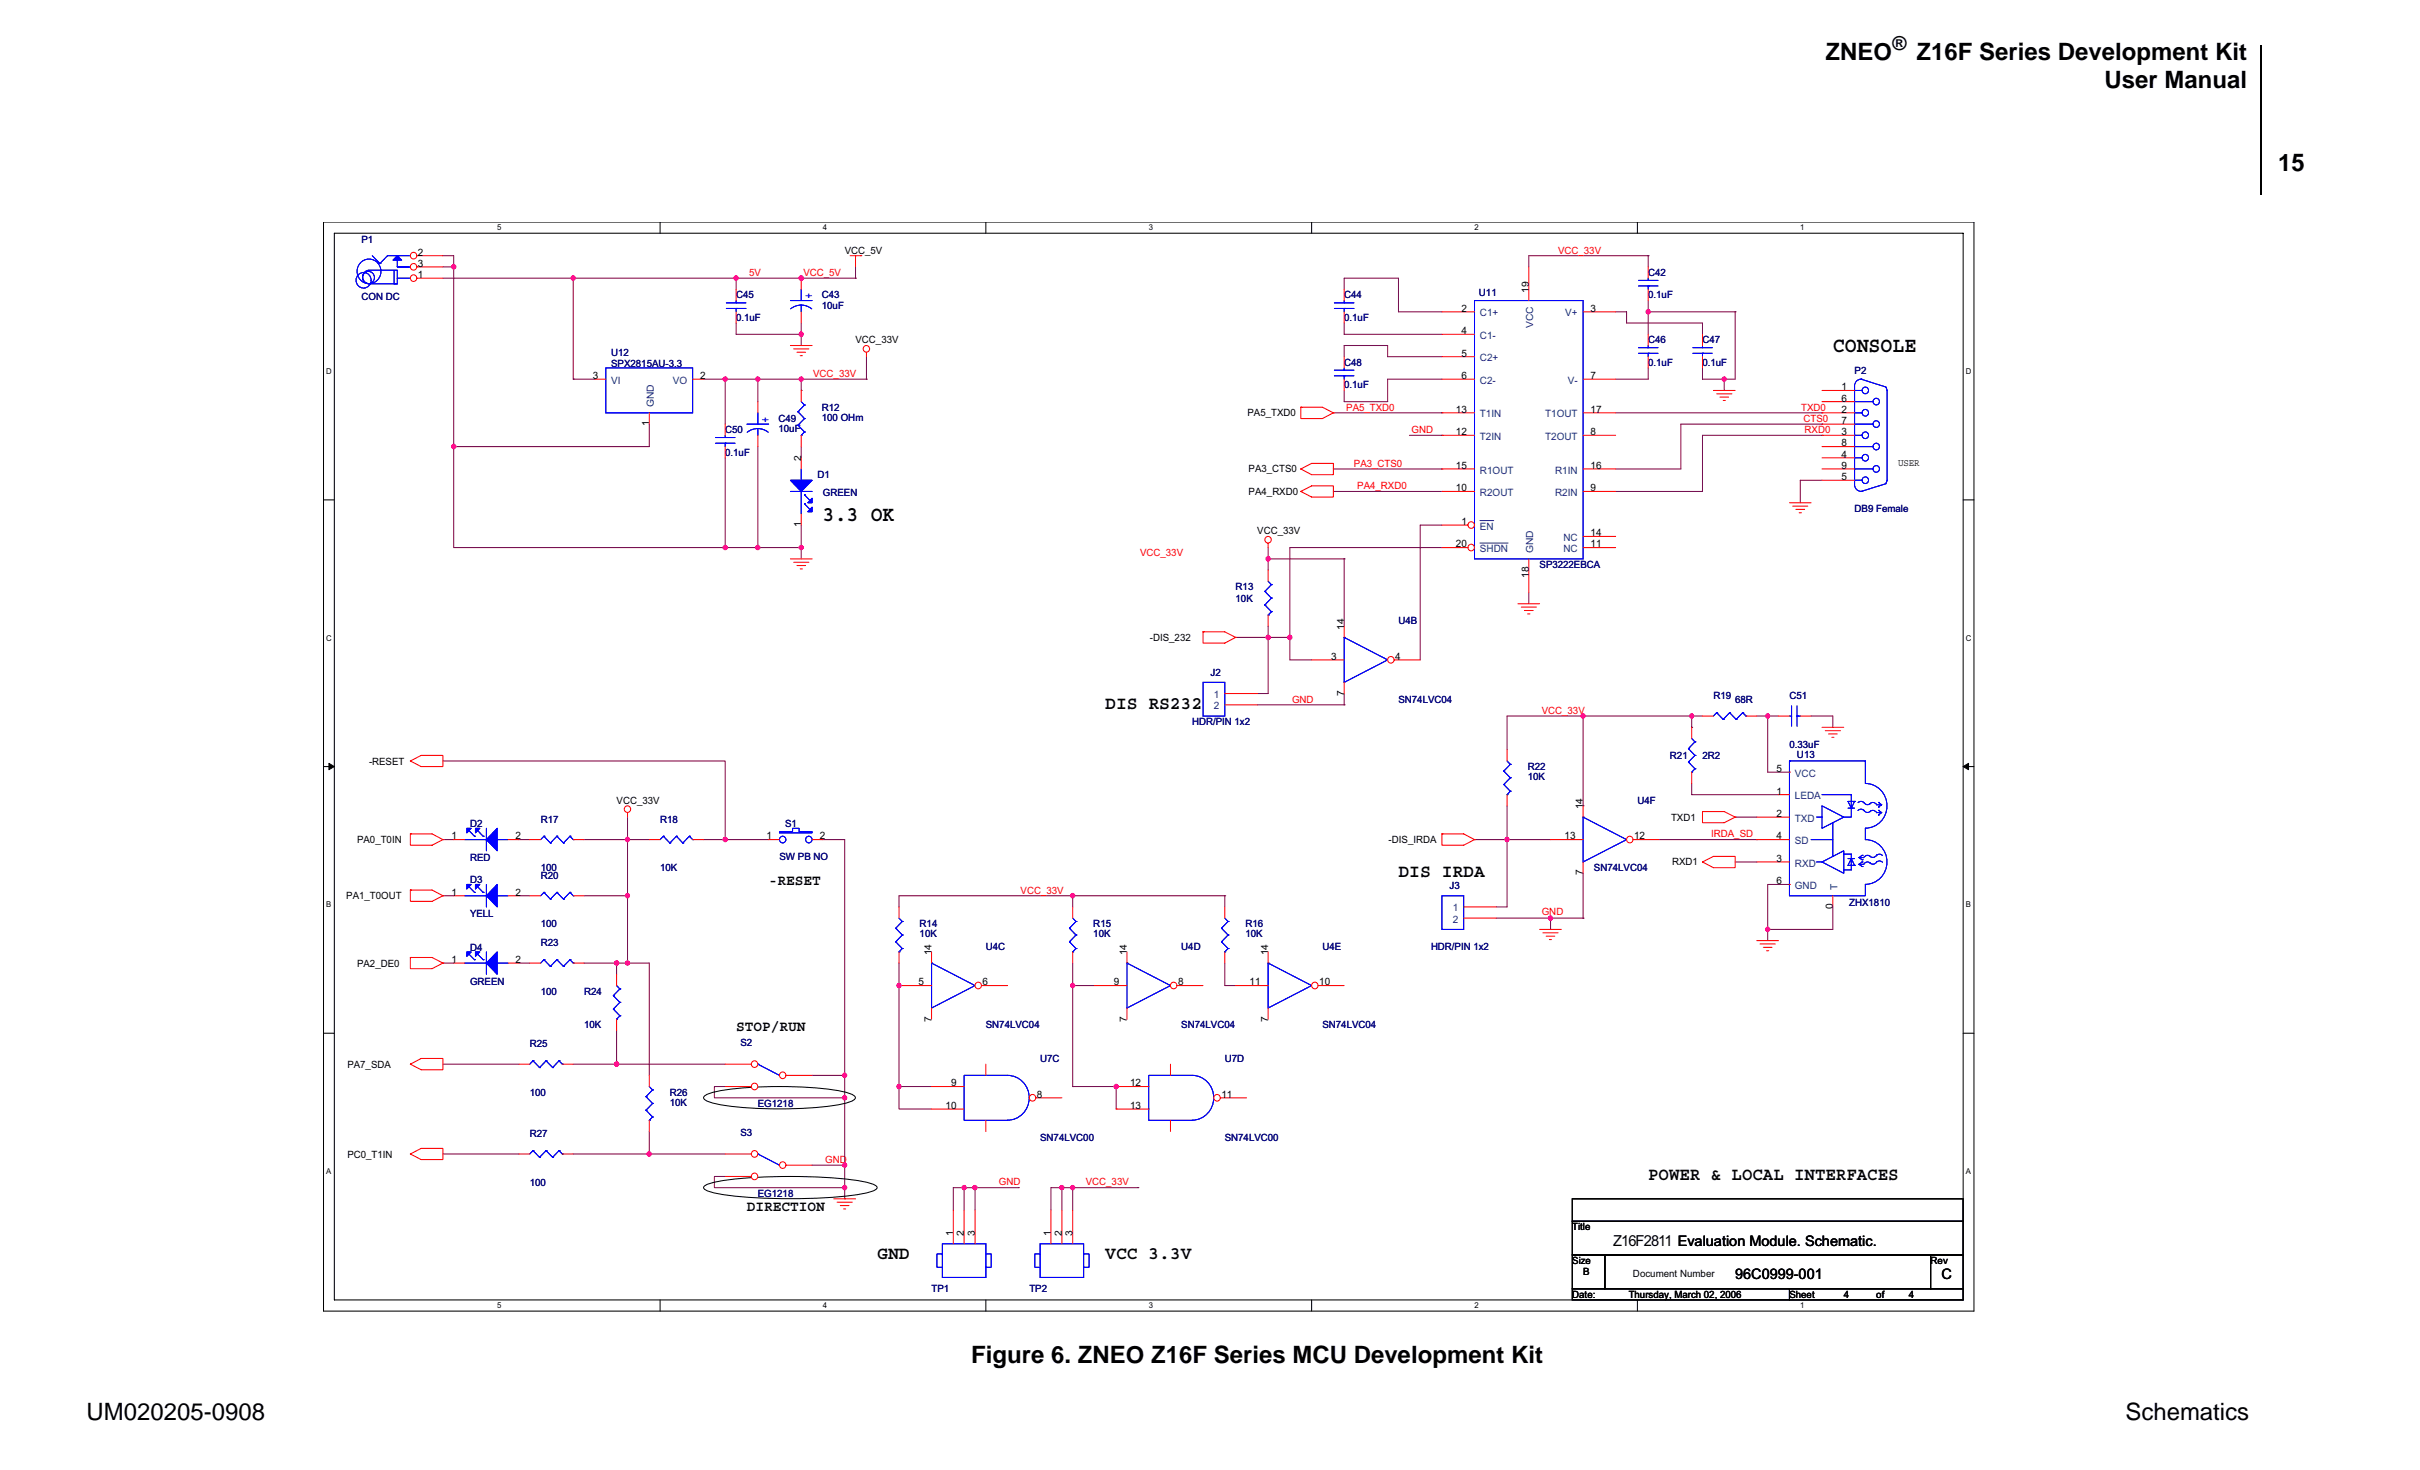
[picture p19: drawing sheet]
<svg xmlns="http://www.w3.org/2000/svg" width="356mm" height="216mm" viewBox="0 0 356 216" stroke-linecap="round" stroke-linejoin="round" font-family="sans-serif">
<defs><g id="words">
<g font-size="3.5">
<text x="268.3" y="8.8">ZNEO</text>
<text x="281.6" y="8.8">Z16F Series Development Kit</text>
<text x="309.2" y="13">User Manual</text>
<text x="334.8" y="25.2">15</text>
<text x="142.7" y="200.3">Figure 6. ZNEO Z16F Series MCU Development Kit</text>
<text x="12.7" y="208.6">UM020205-0908</text>
<text x="312.3" y="208.6">Schematics</text>
</g>
<g font-size="3.1">
<text x="269.3" y="51.7">CONSOLE</text>
<text x="120.9" y="76.5">3.3 OK</text>
</g>
<text font-size="2.8" x="278.1" y="7.4">®</text>
<g font-size="2.6">
<text x="162.4" y="104.1">DIS RS232</text>
<text x="205.5" y="128.8">DIS IRDA</text>
<text x="242.2" y="173.4">POWER &amp; LOCAL INTERFACES</text>
<text x="128.9" y="184.9">GND</text>
<text x="162.4" y="184.9">VCC 3.3V</text>
</g>
<text font-size="2.2" x="237" y="183">Z16F2811</text>
<g font-size="2.1">
<text x="113" y="130">-RESET</text>
<text x="108.2" y="151.5">STOP/RUN</text>
<text x="109.8" y="177.8">DIRECTION</text>
<text x="237.4" y="182.9">Z8F1285 Evaluation Module. Schematic.</text>
<text x="255" y="187.9">96C0999-001</text>
<text x="285.3" y="187.9">C</text>
</g>
<g font-size="1.5" fill="#000080">
<text x="53.1" y="35.8">P1</text>
<text x="242.2" y="40.5">C42</text>
<text x="53.1" y="44">CON DC</text>
<text x="108.2" y="43.8">C45</text>
<text x="108.2" y="47.1">0.1uF</text>
<text x="120.8" y="43.8">C43</text>
<text x="120.8" y="45.3">10uF</text>
<text x="197.5" y="43.8">C44</text>
<text x="197.5" y="47.1">0.1uF</text>
<text x="217.3" y="43.5">U11</text>
<text x="242.2" y="43.8">0.1uF</text>
<text x="89.8" y="52.3">U12</text>
<text x="89.8" y="53.9">SPX2815AU-3.3</text>
<text x="197.5" y="53.7">C48</text>
<text x="242.2" y="50.4">C46</text>
<text x="242.2" y="53.7">0.1uF</text>
<text x="250.2" y="50.4">C47</text>
<text x="250.2" y="53.7">0.1uF</text>
<text x="197.5" y="57">0.1uF</text>
<text x="272.5" y="54.9">P2</text>
<text x="106.6" y="63.6">C50</text>
<text x="114.4" y="62">C49</text>
<text x="114.4" y="63.5">10uF</text>
<text x="120.8" y="60.3">R12</text>
<text x="120.8" y="61.8">100 OHm</text>
<text x="106.6" y="66.9">0.1uF</text>
<text x="120.1" y="70.2">D1</text>
<text x="120.9" y="72.9">GREEN</text>
<text x="272.5" y="75.2">DB9 Female</text>
<text x="226.2" y="83.4">SP3222EBCA</text>
<text x="181.6" y="86.7">R13</text>
<text x="181.6" y="88.4">10K</text>
<text x="205.5" y="91.7">U4B</text>
<text x="177.9" y="99.2">J2</text>
<text x="175.2" y="106.5">HDR/PIN 1x2</text>
<text x="205.5" y="103.2">SN74LVC04</text>
<text x="251.8" y="102.7">R19</text>
<text x="255" y="103.2">68R</text>
<text x="262.9" y="102.7">C51</text>
<text x="224.5" y="113.1">R22</text>
<text x="245.4" y="111.4">R21</text>
<text x="250.2" y="111.4">2R2</text>
<text x="262.9" y="109.8">0.33uF</text>
<text x="264.1" y="111.3">U13</text>
<text x="224.5" y="114.6">10K</text>
<text x="240.6" y="118">U4F</text>
<text x="69.1" y="121.5">D2</text>
<text x="79.5" y="120.9">R17</text>
<text x="97" y="120.9">R18</text>
<text x="115.4" y="121.5">S1</text>
<text x="69.1" y="129.7">D3</text>
<text x="69.1" y="126.5">RED</text>
<text x="79.5" y="127.9">100</text>
<text x="79.5" y="129.1">R20</text>
<text x="97" y="127.9">10K</text>
<text x="114.5" y="126.3">SW PB NO</text>
<text x="213" y="130.6">J3</text>
<text x="234.2" y="127.9">SN74LVC04</text>
<text x="69.1" y="134.7">YELL</text>
<text x="79.5" y="136.2">100</text>
<text x="135.1" y="136.2">R14</text>
<text x="135.1" y="137.7">10K</text>
<text x="160.7" y="136.2">R15</text>
<text x="160.7" y="137.7">10K</text>
<text x="183" y="136.2">R16</text>
<text x="183" y="137.7">10K</text>
<text x="271.7" y="133">ZHX1810</text>
<text x="69.1" y="139.7">D4</text>
<text x="79.5" y="139">R23</text>
<text x="144.9" y="139.5">U4C</text>
<text x="173.6" y="139.5">U4D</text>
<text x="194.3" y="139.5">U4E</text>
<text x="210.3" y="139.5">HDR/PIN 1x2</text>
<text x="69.1" y="144.6">GREEN</text>
<text x="79.5" y="146.1">100</text>
<text x="85.8" y="146.1">R24</text>
<text x="77.8" y="153.8">R25</text>
<text x="85.8" y="151">10K</text>
<text x="108.8" y="153.7">S2</text>
<text x="144.9" y="151">SN74LVC04</text>
<text x="152.8" y="156">U7C</text>
<text x="173.6" y="151">SN74LVC04</text>
<text x="180" y="156">U7D</text>
<text x="194.3" y="151">SN74LVC04</text>
<text x="77.8" y="160.9">100</text>
<text x="98.4" y="160.9">R26</text>
<text x="77.8" y="167">R27</text>
<text x="98.4" y="162.4">10K</text>
<text x="108.8" y="166.9">S3</text>
<text x="111.4" y="162.6">EG1218</text>
<text x="152.8" y="167.5">SN74LVC00</text>
<text x="180" y="167.5">SN74LVC00</text>
<text x="77.8" y="174.1">100</text>
<text x="111.4" y="175.8">EG1218</text>
<text x="136.9" y="189.8">TP1</text>
<text x="151.3" y="189.8">TP2</text>
</g>
<g font-size="1.5">
<text x="61.4" y="37.5">2</text>
<text x="61.4" y="39.2">3</text>
<text x="61.4" y="40.8">1</text>
<text x="124.1" y="37.2">VCC_5V</text>
<text x="214.7" y="45.8">2</text>
<text x="233.7" y="45.8">3</text>
<text x="125.7" y="50.4">VCC_33V</text>
<text x="214.7" y="49.1">4</text>
<text x="214.7" y="52.4">5</text>
<text x="87.1" y="55.7">3</text>
<text x="102.9" y="55.7">2</text>
<text x="214.7" y="55.7">6</text>
<text x="233.7" y="55.7">7</text>
<text x="270.6" y="59">6</text>
<text x="270.6" y="57.3">1</text>
<text x="183.3" y="61.1">PA5_TXD0</text>
<text x="213.9" y="60.6">13</text>
<text x="213.9" y="63.9">12</text>
<text x="233.7" y="60.6">17</text>
<text x="233.7" y="63.9">8</text>
<text x="270.6" y="65.6">8</text>
<text x="270.6" y="63.9">3</text>
<text x="270.6" y="62.3">7</text>
<text x="270.6" y="60.6">2</text>
<text x="183.5" y="69.4">PA3_CTS0</text>
<text x="213.9" y="68.9">15</text>
<text x="233.7" y="68.9">16</text>
<text x="270.6" y="70.5">5</text>
<text x="270.6" y="68.9">9</text>
<text x="270.6" y="67.2">4</text>
<text x="278.9" y="68.4">USER</text>
<text x="183.5" y="72.7">PA4_RXD0</text>
<text x="213.9" y="72.2">10</text>
<text x="214.7" y="77.1">1</text>
<text x="233.7" y="72.2">9</text>
<text x="184.8" y="78.5">VCC_33V</text>
<text x="213.9" y="80.4">20</text>
<text x="233.7" y="80.4">11</text>
<text x="233.7" y="78.8">14</text>
<text x="169" y="94.1">-DIS_232</text>
<text x="195.6" y="96.9">3</text>
<text x="205" y="96.9">4</text>
<text x="54.2" y="112.3">-RESET</text>
<text x="261" y="113.4">5</text>
<text x="90.6" y="118">VCC_33V</text>
<text x="261" y="120">2</text>
<text x="261" y="116.7">1</text>
<text x="52.5" y="123.8">PA0_T0IN</text>
<text x="66.4" y="123.3">1</text>
<text x="75.8" y="123.3">2</text>
<text x="112.6" y="123.3">1</text>
<text x="120.4" y="123.3">2</text>
<text x="204.1" y="123.8">-DIS_IRDA</text>
<text x="229.9" y="123.3">13</text>
<text x="240.1" y="123.3">12</text>
<text x="245.6" y="120.5">TXD1</text>
<text x="261" y="123.3">4</text>
<text x="66.4" y="131.5">1</text>
<text x="75.8" y="131.5">2</text>
<text x="245.7" y="127.1">RXD1</text>
<text x="261" y="126.6">3</text>
<text x="261" y="129.9">6</text>
<text x="50.9" y="132.1">PA1_T0OUT</text>
<text x="52.5" y="142">PA2_DE0</text>
<text x="66.4" y="141.4">1</text>
<text x="75.8" y="141.4">2</text>
<text x="135" y="144.7">5</text>
<text x="144.4" y="144.7">6</text>
<text x="163.7" y="144.7">9</text>
<text x="173.1" y="144.7">8</text>
<text x="183.6" y="144.7">11</text>
<text x="193.8" y="144.7">10</text>
<text x="51" y="156.8">PA7_SDA</text>
<text x="139.7" y="159.6">9</text>
<text x="152.4" y="161.2">8</text>
<text x="166.1" y="159.6">12</text>
<text x="179.5" y="161.2">11</text>
<text x="138.9" y="162.9">10</text>
<text x="166.1" y="162.9">13</text>
<text x="51" y="170">PC0_T1IN</text>
<text x="231" y="180.7">Title</text>
<text x="231" y="185.7">Size</text>
<text x="283.7" y="185.7">Rev</text>
<text x="231" y="190.6">Date:</text>
<text x="232.6" y="187.3">B</text>
<text x="239.3" y="190.6">Thursday, March 02, 2006</text>
<text x="240" y="187.5">Document Number</text>
<text x="262.9" y="190.6">Sheet</text>
<text x="270.9" y="190.6">4</text>
<text x="275.7" y="190.6">of</text>
<text x="280.5" y="190.6">4</text>
</g>
<g font-size="1.5" fill="#f00">
<text x="110.1" y="40.5">5V</text>
<text x="118" y="40.5">VCC_5V</text>
<text x="228.9" y="37.2">VCC_33V</text>
<text x="119.5" y="55.4">VCC_33V</text>
<text x="197.8" y="60.3">PA5_TXD0</text>
<text x="207.4" y="63.6">GND</text>
<text x="264.7" y="60.3">TXD0</text>
<text x="265" y="62">CTS0</text>
<text x="265.2" y="63.6">RXD0</text>
<text x="199" y="68.6">PA3_CTS0</text>
<text x="199.4" y="71.9">PA4_RXD0</text>
<text x="167.5" y="81.6">VCC_33V</text>
<text x="189.9" y="103.2">GND</text>
<text x="226.5" y="104.8">VCC_33V</text>
<text x="251.4" y="123">IRDA_SD</text>
<text x="150" y="131.2">VCC_33V</text>
<text x="226.5" y="134.4">GND</text>
<text x="121.2" y="170.8">GND</text>
<text x="146.8" y="174.1">GND</text>
<text x="159.5" y="174.1">VCC_33V</text>
</g>
<g font-size="1.5" fill="#00f">
<text x="118.2" y="43.8">+</text>
<text x="111.8" y="61.9">+</text>
</g>
<g font-size="1.5" fill="#004080">
<text x="217.5" y="46.5">C1+</text>
<text x="230" y="46.5">V+</text>
<text x="217.5" y="49.8">C1-</text>
<text x="217.5" y="53.1">C2+</text>
<text x="89.8" y="56.4">VI</text>
<text x="98.9" y="56.4">VO</text>
<text x="217.5" y="56.4">C2-</text>
<text x="230.4" y="56.4">V-</text>
<text x="217.5" y="61.3">T1IN</text>
<text x="217.5" y="64.6">T2IN</text>
<text x="227" y="61.3">T1OUT</text>
<text x="227" y="64.6">T2OUT</text>
<text x="217.5" y="69.5">R1OUT</text>
<text x="228.5" y="69.5">R1IN</text>
<text x="217.5" y="77.8">EN</text>
<text x="217.5" y="72.8">R2OUT</text>
<text x="228.5" y="72.8">R2IN</text>
<text x="217.5" y="81.1">SHDN</text>
<text x="229.7" y="81.1">NC</text>
<text x="229.7" y="79.5">NC</text>
<text x="178.4" y="102.5">1</text>
<text x="178.4" y="104.2">2</text>
<text x="263.7" y="117.4">LEDA</text>
<text x="263.7" y="114.1">VCC</text>
<text x="263.7" y="120.7">TXD</text>
<text x="263.7" y="124">SD</text>
<text x="263.7" y="127.3">RXD</text>
<text x="263.7" y="130.6">GND</text>
<text x="213.5" y="133.9">1</text>
<text x="213.5" y="135.5">2</text>
</g>
<g font-size="1.4">
<text x="224.6" y="43" transform="rotate(-90 224.6 43)">19</text>
<text x="95.4" y="62.6" transform="rotate(-90 95.4 62.6)">1</text>
<text x="117.7" y="67.7" transform="rotate(-90 117.7 67.7)">2</text>
<text x="117.7" y="77.5" transform="rotate(-90 117.7 77.5)">1</text>
<text x="224.6" y="84.9" transform="rotate(-90 224.6 84.9)">18</text>
<text x="197.5" y="92.5" transform="rotate(-90 197.5 92.5)">14</text>
<text x="197.5" y="102.2" transform="rotate(-90 197.5 102.2)">7</text>
<text x="232.6" y="118.9" transform="rotate(-90 232.6 118.9)">14</text>
<text x="232.6" y="128.6" transform="rotate(-90 232.6 128.6)">7</text>
<text x="269.3" y="133.5" transform="rotate(-90 269.3 133.5)">0</text>
<text x="136.9" y="140.3" transform="rotate(-90 136.9 140.3)">14</text>
<text x="165.6" y="140.3" transform="rotate(-90 165.6 140.3)">14</text>
<text x="186.3" y="140.3" transform="rotate(-90 186.3 140.3)">14</text>
<text x="136.9" y="150" transform="rotate(-90 136.9 150)">7</text>
<text x="165.6" y="150" transform="rotate(-90 165.6 150)">7</text>
<text x="186.3" y="150" transform="rotate(-90 186.3 150)">7</text>
<text x="140.1" y="181.5" transform="rotate(-90 140.1 181.5)">1</text>
<text x="141.7" y="181.5" transform="rotate(-90 141.7 181.5)">2</text>
<text x="143.3" y="181.5" transform="rotate(-90 143.3 181.5)">3</text>
<text x="154.4" y="181.5" transform="rotate(-90 154.4 181.5)">1</text>
<text x="156" y="181.5" transform="rotate(-90 156 181.5)">2</text>
<text x="157.6" y="181.5" transform="rotate(-90 157.6 181.5)">3</text>
</g>
<g font-size="1.4" fill="#004080">
<text x="225.3" y="48.1" transform="rotate(-90 225.3 48.1)">VCC</text>
<text x="96.1" y="59.8" transform="rotate(-90 96.1 59.8)">GND</text>
<text x="225.3" y="81.3" transform="rotate(-90 225.3 81.3)">GND</text>
<text x="270" y="130.7" transform="rotate(-90 270 130.7)">T</text>
</g>
<g font-size="1.2">
<text x="73.1" y="33.9">5</text>
<text x="120.9" y="33.9">4</text>
<text x="168.8" y="33.9">3</text>
<text x="216.7" y="33.9">2</text>
<text x="264.5" y="33.9">1</text>
<text x="47.9" y="54.9">D</text>
<text x="288.9" y="54.9">D</text>
<text x="47.9" y="94.1">C</text>
<text x="288.9" y="94.1">C</text>
<text x="47.9" y="133.2">B</text>
<text x="288.9" y="133.2">B</text>
<text x="47.9" y="172.4">A</text>
<text x="288.9" y="172.4">A</text>
<text x="73.1" y="192.2">5</text>
<text x="120.9" y="192.2">4</text>
<text x="168.8" y="192.2">3</text>
<text x="216.7" y="192.2">2</text>
<text x="264.5" y="192.2">1</text>
</g>
</g></defs>
<path d="M332.2 6.7h.2v.1h-.2z" fill="#000"/>
<path d="M332.3 6.8v21.9" fill="none" stroke="#000" stroke-width=".17"/>
<path d="M47.2 32.3h243.8v160.7h-243.8z" fill="#fff"/>
<path d="M47.5 32.6h242.6v160h-242.6zM49.1 34.3h239.4v156.6h-239.4z" fill="none" stroke="#000" stroke-width=".15"/>
<g fill="#fff">
<path d="M73.1 32.8h.6v1.3h-.6z"/>
<path d="M73.1 191.1h.6v1.3h-.6z"/>
</g>
<path d="M97 32.6v1.7M97 190.9v1.7" fill="none" stroke="#000" stroke-width=".15"/>
<g fill="#fff">
<path d="M120.9 32.8h.7v1.3h-.7z"/>
<path d="M120.9 191.1h.7v1.3h-.7z"/>
</g>
<path d="M144.9 32.6v1.7M144.9 190.9v1.7" fill="none" stroke="#000" stroke-width=".15"/>
<g fill="#fff">
<path d="M168.8 32.8h.6v1.3h-.6z"/>
<path d="M168.8 191.1h.6v1.3h-.6z"/>
</g>
<path d="M192.7 32.6v1.7M192.7 190.9v1.7" fill="none" stroke="#000" stroke-width=".15"/>
<g fill="#fff">
<path d="M216.7 32.8h.6v1.3h-.6z"/>
<path d="M216.7 191.1h.6v1.3h-.6z"/>
</g>
<path d="M240.6 32.6v1.7M240.6 190.9v1.7" fill="none" stroke="#000" stroke-width=".15"/>
<g fill="#fff">
<path d="M264.5 32.8h.7v1.3h-.7z"/>
<path d="M264.5 191.1h.7v1.3h-.7z"/>
<path d="M47.9 53.8h.9v1.4h-.9z"/>
<path d="M288.9 53.8h.8v1.4h-.8z"/>
<path d="M47.9 93h.9v1.3h-.9z"/>
<path d="M288.9 93h.8v1.3h-.8z"/>
</g>
<path d="M47.5 73.4h1.6M288.5 73.4h1.6" fill="none" stroke="#000" stroke-width=".15"/>
<g fill="#fff">
<path d="M47.9 132.2h.8v1.3h-.8z"/>
<path d="M288.9 132.2h.7v1.3h-.7z"/>
</g>
<path d="M47.5 112.6h1.6M48.3 112.1l.8 .5-.8 .4zM288.5 112.6l.8-.5v.9zM288.5 112.6h1.6" fill="none" stroke="#000" stroke-width=".15"/>
<path d="M48.3 112.1l.8 .5-.8 .4zM288.5 112.6l.8-.5v.9z" fill="#000"/>
<g fill="#fff">
<path d="M47.9 171.3h.8v1.4h-.8z"/>
<path d="M288.9 171.3h.7v1.4h-.7z"/>
</g>
<path d="M47.5 151.8h1.6M288.5 151.8h1.6" fill="none" stroke="#000" stroke-width=".15"/>
<path d="M106.6 55.7h4.8M108.2 40.9h9.5M117.7 40.9h.1M242.2 54v1.7M65.1 131.6h1.6" fill="none" stroke="#800040" stroke-width=".15"/>
<circle cx="117.7" cy="40.8" r=".31" fill="#f0f"/>
<circle cx="117.7" cy="40.8" r=".31" fill="none" stroke="#f0f" stroke-width=".15"/>
<path d="M197.5 40.9h8M197.5 59h6.4M205.5 45.8h6.4M181.6 93.6h4.7M186.3 93.6h.1M248.6 115.1v1.6M120.9 123.3h3.2" fill="none" stroke="#800040" stroke-width=".15"/>
<circle cx="186.3" cy="93.6" r=".32" fill="#f0f"/>
<circle cx="186.3" cy="93.6" r=".32" fill="none" stroke="#f0f" stroke-width=".15"/>
<path d="M65.1 40.9h19.1M108.2 47.4v1.7M203.9 55.7v3.3M237.4 45.8h1.6v1.6M186.3 93.6h3.2M259.8 105.2v8.2M157.6 131.6h22.4M180 131.6h.1M219.9 133.2h1.5" fill="none" stroke="#800040" stroke-width=".15"/>
<circle cx="157.6" cy="131.5" r=".31" fill="#f0f"/>
<circle cx="157.6" cy="131.5" r=".31" fill="none" stroke="#f0f" stroke-width=".15"/>
<path d="M84.2 55.7h.1M84.2 40.9v14.8M203.9 50.7h-6.4v1.7M259.8 105.2h1.5M157.6 141.4v3.4" fill="none" stroke="#800040" stroke-width=".15"/>
<circle cx="84.2" cy="40.8" r=".31" fill="#f0f"/>
<circle cx="84.2" cy="40.8" r=".31" fill="none" stroke="#f0f" stroke-width=".15"/>
<path d="M186.3 93.6v8.3M221.4 118.4v4.9M248.6 106.8h.1M248.6 105.2v1.6M259.8 113.4h3.1M157.6 131.6v1.6M76.3 141.4h1.5" fill="none" stroke="#800040" stroke-width=".15"/>
<circle cx="248.6" cy="105.2" r=".31" fill="#f0f"/>
<circle cx="248.6" cy="105.2" r=".31" fill="none" stroke="#f0f" stroke-width=".15"/>
<path d="M224.6 37.6v1.6M117.7 40.9h8M125.7 40.9h.1M106.6 67.2v13.2M207.1 63.9h4.8M211.9 63.9h.1M221.4 105.2v4.9M248.6 116.7h12.7M269.3 105.2v1.6M84.2 156.3h6.4" fill="none" stroke="#800040" stroke-width=".15"/>
<circle cx="117.7" cy="40.8" r=".31" fill="#f0f"/>
<circle cx="117.7" cy="40.8" r=".31" fill="none" stroke="#f0f" stroke-width=".15"/>
<path d="M203.9 55.7h8M242.2 44.1v1.7M95.4 62.3v3.3M224.6 87v1.7M232.6 118.4h.1M232.6 105.2v13.2M85.8 131.6h6.4M132.1 131.6v1.6M243.8 123.3h14.3M258.1 123.3h.1M132.1 141.4v3.4" fill="none" stroke="#800040" stroke-width=".15"/>
<circle cx="232.6" cy="105.2" r=".31" fill="#f0f"/>
<circle cx="232.6" cy="105.2" r=".31" fill="none" stroke="#f0f" stroke-width=".15"/>
<path d="M65.1 39.2h1.6M203.9 50.7v1.7M250.2 47.4v1.7M255 45.8v9.9M117.7 77.1v3.3M189.5 80.4h22.4M197.5 101.9v1.6M221.4 123.3h6.4M259.8 136.5h.1M259.8 129.9v6.6M269.3 133.2v3.3M180 144.8h1.6" fill="none" stroke="#800040" stroke-width=".15"/>
<circle cx="259.7" cy="136.5" r=".31" fill="#f0f"/>
<circle cx="259.7" cy="136.5" r=".31" fill="none" stroke="#f0f" stroke-width=".15"/>
<path d="M242.2 37.6v1.6M84.2 55.7h3.2M108.2 40.9v1.6M117.7 57.3h.1M117.7 55.7v1.6M197.5 47.4v1.7h14.4M117.7 65.6v1.6M195.9 68.9h16M211.9 68.9h.1M186.3 92v1.6M184.8 101.9h1.5M221.4 123.3v9.9" fill="none" stroke="#800040" stroke-width=".15"/>
<circle cx="117.7" cy="55.7" r=".31" fill="#f0f"/>
<circle cx="117.7" cy="55.7" r=".31" fill="none" stroke="#f0f" stroke-width=".15"/>
<path d="M117.7 49.1h.1M117.7 47.4v1.7M239 47.4h11.2M195.9 72.2h16M211.9 72.2h.1M255 126.6h3.1M156 174.4v3.3" fill="none" stroke="#800040" stroke-width=".15"/>
<circle cx="117.7" cy="49.1" r=".31" fill="#f0f"/>
<circle cx="117.7" cy="49.1" r=".31" fill="none" stroke="#f0f" stroke-width=".15"/>
<path d="M237.4 55.7h4.8M258.1 105.2h1.7M259.8 105.2h.1M65.1 123.3h1.6M180 131.6v1.6M255 120h3.1M65.1 156.3h11.2M143.3 174.4h6.3M149.6 174.4h.1" fill="none" stroke="#800040" stroke-width=".15"/>
<circle cx="259.7" cy="105.2" r=".31" fill="#f0f"/>
<circle cx="259.7" cy="105.2" r=".31" fill="none" stroke="#f0f" stroke-width=".15"/>
<path d="M205.5 40.9v4.9M195.9 60.6h16M208.7 77.1h3.2M211.9 60.6h.1M85.8 141.4h4.8M90.6 141.4h.1" fill="none" stroke="#800040" stroke-width=".15"/>
<circle cx="90.6" cy="141.4" r=".31" fill="#f0f"/>
<circle cx="90.6" cy="141.4" r=".31" fill="none" stroke="#f0f" stroke-width=".15"/>
<path d="M197.5 40.9v1.6M197.5 57.3v1.7M180 141.4v3.4M140.1 174.4h1.6M141.7 174.4h.1" fill="none" stroke="#800040" stroke-width=".15"/>
<circle cx="141.7" cy="174.4" r=".31" fill="#f0f"/>
<circle cx="141.7" cy="174.4" r=".31" fill="none" stroke="#f0f" stroke-width=".15"/>
<path d="M84.2 40.9h24M108.2 40.9h.1" fill="none" stroke="#800040" stroke-width=".15"/>
<circle cx="108.1" cy="40.8" r=".31" fill="#f0f"/>
<circle cx="108.1" cy="40.8" r=".31" fill="none" stroke="#f0f" stroke-width=".15"/>
<path d="M203.9 52.4h8M208.7 77.1v19.8M189.5 96.9h3.2M76.3 123.3h1.5M76.3 131.6h1.5M216.7 123.3h4.7M221.4 123.3h.1M65.1 141.4h1.6" fill="none" stroke="#800040" stroke-width=".15"/>
<circle cx="221.4" cy="123.3" r=".31" fill="#f0f"/>
<circle cx="221.4" cy="123.3" r=".31" fill="none" stroke="#f0f" stroke-width=".15"/>
<path d="M227.8 136.5h.1M227.8 134.8v1.7" fill="none" stroke="#800040" stroke-width=".15"/>
<circle cx="227.8" cy="134.8" r=".31" fill="#f0f"/>
<circle cx="227.8" cy="134.8" r=".31" fill="none" stroke="#f0f" stroke-width=".15"/>
<path d="M125.7 39.2v1.7M127.3 52.4v3.3M65.1 111.8h41.5v11.5M103.4 123.3h3.2M106.6 123.3h.1" fill="none" stroke="#800040" stroke-width=".15"/>
<circle cx="106.6" cy="123.3" r=".32" fill="#f0f"/>
<circle cx="106.6" cy="123.3" r=".32" fill="none" stroke="#f0f" stroke-width=".15"/>
<path d="M106.6 123.3h6.4M84.2 169.5h11.2M95.4 169.5h.1" fill="none" stroke="#800040" stroke-width=".15"/>
<circle cx="95.4" cy="169.5" r=".31" fill="#f0f"/>
<circle cx="95.4" cy="169.5" r=".31" fill="none" stroke="#f0f" stroke-width=".15"/>
<path d="M90.6 156.3h.1M90.6 151.3v5M95.4 166.2v3.3" fill="none" stroke="#800040" stroke-width=".15"/>
<circle cx="90.6" cy="156.3" r=".32" fill="#f0f"/>
<circle cx="90.6" cy="156.3" r=".32" fill="none" stroke="#f0f" stroke-width=".15"/>
<path d="M90.6 156.3h16M119.3 157.9h4.8M65.1 169.5h11.2M124.1 174.4h.1M124.1 171.1v3.3" fill="none" stroke="#800040" stroke-width=".15"/>
<circle cx="124.1" cy="171.1" r=".31" fill="#f0f"/>
<circle cx="124.1" cy="171.1" r=".31" fill="none" stroke="#f0f" stroke-width=".15"/>
<path d="M132.1 159.6h.1M132.1 144.8v14.8" fill="none" stroke="#800040" stroke-width=".15"/>
<circle cx="132.1" cy="144.7" r=".31" fill="#f0f"/>
<circle cx="132.1" cy="144.7" r=".31" fill="none" stroke="#f0f" stroke-width=".15"/>
<circle cx="132.1" cy="159.6" r=".31" fill="#f0f"/>
<circle cx="132.1" cy="159.6" r=".31" fill="none" stroke="#f0f" stroke-width=".15"/>
<path d="M136.9 159.6h-4.8v3.3h4.8M157.6 159.6h.1M157.6 144.8v14.8" fill="none" stroke="#800040" stroke-width=".15"/>
<circle cx="157.6" cy="144.7" r=".31" fill="#f0f"/>
<circle cx="157.6" cy="144.7" r=".31" fill="none" stroke="#f0f" stroke-width=".15"/>
<path d="M157.6 159.6h6.4v3.3M157.6 144.8h3.2M164 162.9h.1" fill="none" stroke="#800040" stroke-width=".15"/>
<circle cx="164" cy="159.6" r=".31" fill="#f0f"/>
<circle cx="164" cy="159.6" r=".31" fill="none" stroke="#f0f" stroke-width=".15"/>
<path d="M253.4 57.3h.1M253.4 55.7v1.6" fill="none" stroke="#800040" stroke-width=".15"/>
<circle cx="253.3" cy="55.7" r=".31" fill="#f0f"/>
<circle cx="253.3" cy="55.7" r=".31" fill="none" stroke="#f0f" stroke-width=".15"/>
<path d="M141.7 174.4h1.6M143.3 174.4h.1" fill="none" stroke="#800040" stroke-width=".15"/>
<circle cx="143.3" cy="174.4" r=".31" fill="#f0f"/>
<circle cx="143.3" cy="174.4" r=".31" fill="none" stroke="#f0f" stroke-width=".15"/>
<path d="M242.2 45.8h12.8M255 45.8h.1" fill="none" stroke="#800040" stroke-width=".15"/>
<circle cx="242.2" cy="45.8" r=".31" fill="#f0f"/>
<circle cx="242.2" cy="45.8" r=".31" fill="none" stroke="#f0f" stroke-width=".15"/>
<path d="M106.6 80.4h4.8M111.4 80.4h.1M140.1 174.4v3.3" fill="none" stroke="#800040" stroke-width=".15"/>
<circle cx="106.6" cy="80.4" r=".31" fill="#f0f"/>
<circle cx="106.6" cy="80.4" r=".31" fill="none" stroke="#f0f" stroke-width=".15"/>
<circle cx="111.3" cy="80.4" r=".31" fill="#f0f"/>
<circle cx="111.3" cy="80.4" r=".31" fill="none" stroke="#f0f" stroke-width=".15"/>
<path d="M66.7 39.2h.1M66.7 37.6v1.6M108.2 49.1h9.5" fill="none" stroke="#800040" stroke-width=".15"/>
<circle cx="66.7" cy="39.2" r=".31" fill="#f0f"/>
<circle cx="66.7" cy="39.2" r=".31" fill="none" stroke="#f0f" stroke-width=".15"/>
<path d="M66.7 39.2v26.4M117.7 49.1v1.6M253.4 55.7h1.6M66.7 65.6h.1M95.4 65.6h-28.7v14.8M259.8 129.9h3.1M269.3 136.5h-9.5v1.6M141.7 174.4v3.3" fill="none" stroke="#800040" stroke-width=".15"/>
<circle cx="66.7" cy="65.6" r=".32" fill="#f0f"/>
<circle cx="66.7" cy="65.6" r=".32" fill="none" stroke="#f0f" stroke-width=".15"/>
<g fill="none" stroke="#800040" stroke-width=".15">
<path d="M65.1 37.6h1.6M242.2 45.8v3.3M250.2 54v1.7h3.2M111.4 65.6v14.8h6.3M66.7 80.4h39.9M117.7 80.4v1.7M117.7 80.4h.1M184.8 103.5h12.7M197.5 103.5h.1M266.1 105.2h3.2M219.9 134.8h12.7M232.6 128.3v6.5"/>
<path d="M232.6 134.8h.1M124.1 157.9v3.3M143.3 174.4v3.3"/>
</g>
<circle cx="117.7" cy="80.4" r=".31" fill="#f0f"/>
<circle cx="117.7" cy="80.4" r=".31" fill="none" stroke="#f0f" stroke-width=".15"/>
<path d="M124.1 123.3v34.6M124.1 157.9h.1M119.3 171.1h4.8M124.1 171.1h.1" fill="none" stroke="#800040" stroke-width=".15"/>
<circle cx="124.1" cy="157.9" r=".31" fill="#f0f"/>
<circle cx="124.1" cy="157.9" r=".31" fill="none" stroke="#f0f" stroke-width=".15"/>
<path d="M237.4 60.6h30.3M267.7 63.9h-17.5v8.3h-12.8M267.7 63.9h.1M267.7 62.3h.1M267.7 62.3h-20.7v6.6h-9.6M267.7 60.6h.1M267.7 70.5h-3.2v3.3M186.3 82.1v1.6M189.5 93.6h.1M189.5 80.4v13.2M92.2 141.4h3.2M95.4 169.5h11.2" fill="none" stroke="#800040" stroke-width=".15"/>
<circle cx="189.5" cy="93.6" r=".31" fill="#f0f"/>
<circle cx="189.5" cy="93.6" r=".31" fill="none" stroke="#f0f" stroke-width=".15"/>
<path d="M189.5 93.6v3.3M154.4 174.4h1.6M156 174.4h.1" fill="none" stroke="#800040" stroke-width=".15"/>
<circle cx="156" cy="174.4" r=".31" fill="#f0f"/>
<circle cx="156" cy="174.4" r=".31" fill="none" stroke="#f0f" stroke-width=".15"/>
<path d="M111.4 55.7v3.3M221.4 105.2h11.2M232.6 105.2h17.6M232.6 105.2h.1M92.2 131.6h.1M92.2 123.3v8.3M90.6 141.4h1.6" fill="none" stroke="#800040" stroke-width=".15"/>
<circle cx="92.2" cy="131.5" r=".31" fill="#f0f"/>
<circle cx="92.2" cy="131.5" r=".31" fill="none" stroke="#f0f" stroke-width=".15"/>
<path d="M156 174.4h1.6M157.6 174.4h.1" fill="none" stroke="#800040" stroke-width=".15"/>
<circle cx="157.6" cy="174.4" r=".31" fill="#f0f"/>
<circle cx="157.6" cy="174.4" r=".31" fill="none" stroke="#f0f" stroke-width=".15"/>
<path d="M111.4 55.7h6.3M117.7 55.7h.1M92.2 123.3h3.2M95.4 141.4v16.5" fill="none" stroke="#800040" stroke-width=".15"/>
<circle cx="111.3" cy="55.7" r=".31" fill="#f0f"/>
<circle cx="111.3" cy="55.7" r=".31" fill="none" stroke="#f0f" stroke-width=".15"/>
<path d="M117.7 55.7h9.6M127.3 55.7h.1M186.3 82.1h11.2M197.5 82.1h.1M92.2 131.6v9.8M92.2 141.4h.1M154.4 174.4v3.3" fill="none" stroke="#800040" stroke-width=".15"/>
<circle cx="92.2" cy="141.4" r=".31" fill="#f0f"/>
<circle cx="92.2" cy="141.4" r=".31" fill="none" stroke="#f0f" stroke-width=".15"/>
<path d="M224.6 37.6h17.6M242.2 37.6h.1M103.4 55.7h3.2M106.6 55.7h.1M197.5 82.1v9.9M157.6 174.4v3.3" fill="none" stroke="#800040" stroke-width=".15"/>
<circle cx="106.6" cy="55.7" r=".31" fill="#f0f"/>
<circle cx="106.6" cy="55.7" r=".31" fill="none" stroke="#f0f" stroke-width=".15"/>
<path d="M186.3 82.1h.1M186.3 80.4v1.7" fill="none" stroke="#800040" stroke-width=".15"/>
<circle cx="186.3" cy="82.1" r=".32" fill="#f0f"/>
<circle cx="186.3" cy="82.1" r=".32" fill="none" stroke="#f0f" stroke-width=".15"/>
<path d="M85.8 123.3h6.4M92.2 120v3.3M92.2 123.3h.1M132.1 131.6h25.5M157.6 131.6h.1M90.6 141.4v1.7M157.6 174.4h9.6M167.2 174.4h.1" fill="none" stroke="#800040" stroke-width=".15"/>
<circle cx="92.2" cy="123.3" r=".31" fill="#f0f"/>
<circle cx="92.2" cy="123.3" r=".31" fill="none" stroke="#f0f" stroke-width=".15"/>
<path d="M106.6 55.7v6.6M106.6 159.6h-1.6v1.6h19.1M124.1 161.2h.1" fill="none" stroke="#800040" stroke-width=".15"/>
<circle cx="124.1" cy="161.2" r=".31" fill="#f0f"/>
<circle cx="124.1" cy="161.2" r=".31" fill="none" stroke="#f0f" stroke-width=".15"/>
<path d="M106.6 172.8h-1.6v1.6h19.1M124.1 161.2v9.9M124.1 174.4h.1" fill="none" stroke="#800040" stroke-width=".15"/>
<circle cx="124.1" cy="174.4" r=".31" fill="#f0f"/>
<circle cx="124.1" cy="174.4" r=".31" fill="none" stroke="#f0f" stroke-width=".15"/>
<path d="M124.1 176.1h.1M124.1 174.4v1.7" fill="none" stroke="#800040" stroke-width=".15"/>
<g fill="none" stroke="#f00" stroke-width=".15">
<path d="M124.9 37.6h1.6M125.7 37.6v1.6M126.5 37.6h.1M116.1 50.7h3.2M116.6 51.2h2.3M117.1 51.7h1.3M117.6 52.2h.3M127.3 51.7v.7M191.1 59.8h3.2l1.6 .8M191.1 59.8v1.7h3.2l1.6-.9M191.1 59.8h.1M251.8 57.3h3.2"/>
<path d="M252.3 57.8h2.2M252.7 58.3h1.3M253.2 58.8h.3M186.3 79.8v.6M191.1 68.9l1.6-.8h3.2v1.6h-3.2zM191.1 68.9h.1M191.1 72.2l1.6-.8h3.2v1.6h-3.2zM191.1 72.2h.1M195.9 60.6h.1M262.9 73.8h3.2M263.4 74.3h2.2M263.9 74.8h1.3"/>
<path d="M264.4 75.3h.3M116.1 82.1h3.2M116.6 82.6h2.3M117.1 83.1h1.3M117.6 83.6h.3M176.8 92.8h3.2l1.6 .8M176.8 92.8v1.7h3.2l1.6-.9M176.8 92.8h.1M181.6 93.6h.1M223.1 88.7h3.1M223.5 89.2h2.3M224 89.7h1.3"/>
<path d="M224.5 90.2h.3M60.3 111.8l1.6-.9h3.2v1.7h-3.2zM60.3 111.8h.1M92.2 119.3v.7M248.6 106.8v1.7M248.6 113.4v1.7M250.2 119.2h3.2l1.6 .8M250.2 119.2v1.6h3.2l1.6-.8M250.2 119.2h.1M267.7 106.8h3.2M268.2 107.3h2.2M268.7 107.8h1.3"/>
<path d="M269.2 108.3h.3M60.3 130.7h3.2l1.6 .9M60.3 130.7v1.7h3.2l1.6-.8M60.3 130.7h.1M60.3 122.5h3.2l1.6 .8M60.3 122.5v1.6h3.2l1.6-.8M60.3 122.5h.1M65.1 131.6h.1M65.1 123.3h.1M211.9 122.5h3.2l1.6 .8M211.9 122.5v1.6h3.2l1.6-.8M211.9 122.5h.1"/>
<path d="M216.7 123.3h.1M226.2 136.5h3.2M226.7 137h2.2M227.2 137.5h1.3M227.7 138h.3M250.2 126.6l1.6-.8h3.2v1.6h-3.2zM250.2 126.6h.1M255 120h.1M258.1 138.1h3.2M258.6 138.6h2.3M259.1 139.1h1.3M259.6 139.6h.3"/>
<path d="M60.3 140.6h3.2l1.6 .8M60.3 140.6v1.7h3.2l1.6-.9M60.3 140.6h.1M60.3 156.3l1.6-.8h3.2v1.6h-3.2zM60.3 156.3h.1M65.1 141.4h.1M60.3 169.5l1.6-.8h3.2v1.6h-3.2zM60.3 169.5h.1M122.5 176.1h3.2M123 176.6h2.2M123.5 177.1h1.3M124 177.6h.3"/>
<circle cx="127.3" cy="51.2" r=".48"/>
<circle cx="186.3" cy="79.3" r=".48"/>
<circle cx="92.2" cy="118.8" r=".48"/>
</g>
<path d="M103.5 174.2a11.9 11.9 0 0 1 4.8-1.1 78.9 78.9 0 0 1 18.8 .5 2.14 2.14 0 0 1 1.8 .8 2.14 2.14 0 0 1-1.8 .8 75.4 75.4 0 0 1-22 0 2.14 2.14 0 0 1-1.7-.8zM103.5 161a11.4 11.4 0 0 1 5-1.2 61.2 61.2 0 0 1 15.4 .5l1.3 .4 .4 .3 .1 .2-.1 .3a11.4 11.4 0 0 1-5 1.1 61.2 61.2 0 0 1-15.4-.5l-1.3-.4-.4-.2-.1-.3zM231 176.1h57.5v3.3h-57.5zM231 179.4h57.5v4.9h-57.5zM231 184.3h4.8v5h-4.8zM231 189.3h31.9v1.6h-31.9zM235.8 184.3h47.9v5h-47.9zM262.9 189.3h25.6v1.6h-25.6zM283.7 184.3h4.8v5h-4.8z" fill="none" stroke="#000" stroke-width=".15"/>
<path d="M248.1 110h.1M248.1 111.9h.1M248.1 110l1 .9M248.1 111.9l1 1M248.6 113.4h.1M248.6 108.5l.5 .5M249.1 109h.1M249.1 110.9h.1M249.1 112.9h.1M249.1 109l-1 1M249.1 110.9l-1 1M249.1 112.9l-.5 .5" fill="none" stroke="#00f" stroke-width=".15"/>
<path d="M73.1 139.8v3.3l-1.6-1.7z" fill="#00f"/>
<path d="M73.1 139.8v3.3l-1.6-1.7z" fill="none" stroke="#00f" stroke-width=".15"/>
<path d="M69.9 139.8h.6l-.6 .7z" fill="#00f"/>
<path d="M69.9 139.8h.6l-.6 .7z" fill="none" stroke="#00f" stroke-width=".15"/>
<path d="M68.6 139.8h.6l-.6 .7z" fill="#00f"/>
<path d="M68.6 139.8h.6l-.6 .7zM71.5 139.8v3.3M68.3 141.4h3.2M68.9 140.1l.8 .9M69.7 141h.1M70.2 140.1l.8 .9M71 141h.1M73.1 141.4h1.5" fill="none" stroke="#00f" stroke-width=".15"/>
<path d="M73.1 139.8v3.3l-1.6-1.7z" fill="#00f"/>
<path d="M73.1 139.8v3.3l-1.6-1.7z" fill="none" stroke="#00f" stroke-width=".15"/>
<path d="M69.9 139.8h.6l-.6 .7z" fill="#00f"/>
<path d="M69.9 139.8h.6l-.6 .7z" fill="none" stroke="#00f" stroke-width=".15"/>
<path d="M68.6 139.8h.6l-.6 .7z" fill="#00f"/>
<g fill="none" stroke="#00f" stroke-width=".15">
<path d="M240.8 42h2.8M240.8 41.2h2.8M242.2 40.9v.3M242.2 42h.1M242.2 42v.5M105.1 65.1h2.9M105.1 64.3h2.9M106.6 63.9v.4M106.6 65.1h.1M106.6 65.1v.5M197.5 93.6v6.6l6.4-3.3M197.5 93.6h.1"/>
<path d="M197.5 93.6l6.4 3.3M203.9 96.9h.1M68.6 139.8h.6l-.6 .7zM71.5 139.8v3.3M68.3 141.4h3.2M68.9 140.1l.8 .9M69.7 141h.1M70.2 140.1l.8 .9M71 141h.1M73.1 141.4h1.5M95.4 159.6l.5 .5M94.9 161.1h.1"/>
<path d="M94.9 163.1h.1M94.9 161.1l1 1M94.9 163.1l1 .9M95.4 164.5h.1M95.9 160.1h.1M95.9 162.1h.1M95.9 164h.1M95.9 160.1l-1 1M95.9 162.1l-1 1M95.9 164l-.5 .5"/>
</g>
<path d="M242.2 39.2v1.7M242.2 42.5v1.6M106.6 62.3v1.6M106.6 65.6v1.6M192.7 96.9h4.8M66.7 141.4h1.6M74.6 141.4h1.7M95.4 157.9v1.7M95.4 164.5v1.7" fill="none" stroke="#f00" stroke-width=".15"/>
<circle cx="204.4" cy="96.9" r=".48" fill="#fff"/>
<g fill="none" stroke="#f00" stroke-width=".15">
<path d="M197.5 92v1.6M204.9 96.9h3.8M197.5 100.2v1.7"/>
<circle cx="204.4" cy="96.9" r=".48"/>
</g>
<path d="M58.4 37.6l.6 .6h-1.2z" fill="#00f"/>
<g fill="none" stroke="#00f" stroke-width=".15">
<path d="M54.7 37.6l1.1 1.1M55.8 38.7h.1M57.9 39.7v2h.5M58.4 37.6l.6 .6h-1.2zM58.4 39.2h1.9zM58.4 38.2v1M60.3 37.6h-3.4l-1.1 1.1M54.2 41.7a.98 .98 0 0 1-.9-1 .98 .98 0 0 1 .9-1h4.2v2M54.2 41.7h4.2M58.4 40.9h1.9"/>
<circle cx="54.2" cy="39.9" r="1.78"/>
<circle cx="53.4" cy="41.2" r="1.13"/>
<circle cx="54.1" cy="40.7" r=".88"/>
</g>
<path d="M58.4 37.6l.6 .6h-1.2z" fill="#00f"/>
<g fill="none" stroke="#00f" stroke-width=".15">
<path d="M54.7 37.6l1.1 1.1M55.8 38.7h.1M57.9 39.7v2h.5M58.4 37.6l.6 .6h-1.2zM58.4 39.2h1.9zM58.4 38.2v1M60.3 37.6h-3.4l-1.1 1.1M54.2 41.7a.98 .98 0 0 1-.9-1 .98 .98 0 0 1 .9-1h4.2v2M54.2 41.7h4.2M58.4 40.9h1.9"/>
<circle cx="54.2" cy="39.9" r="1.78"/>
<circle cx="53.4" cy="41.2" r="1.13"/>
<circle cx="54.1" cy="40.7" r=".88"/>
</g>
<circle cx="60.8" cy="37.5" r=".48" fill="#fff"/>
<g fill="none" stroke="#f00" stroke-width=".15">
<path d="M61.3 37.6h3.8"/>
<circle cx="60.8" cy="37.5" r=".48"/>
</g>
<circle cx="60.8" cy="39.2" r=".48" fill="#fff"/>
<g fill="none" stroke="#f00" stroke-width=".15">
<path d="M61.3 39.2h3.8"/>
<circle cx="60.8" cy="39.2" r=".48"/>
</g>
<circle cx="60.8" cy="40.8" r=".48" fill="#fff"/>
<g fill="none" stroke="#f00" stroke-width=".15">
<path d="M61.3 40.9h3.8M157.6 133.2v1.6M157.6 139.8v1.6M181.6 144.8h4.7"/>
<circle cx="60.8" cy="40.8" r=".48"/>
</g>
<g fill="none" stroke="#00f" stroke-width=".15">
<path d="M157.1 136.3h.1M157.1 138.3h.1M157.1 136.3l1 1M157.1 138.3l1 1M157.6 139.8h.1M157.6 134.8l.5 .5M158.1 135.3h.1M158.1 137.3h.1M158.1 139.3h.1M158.1 135.3l-1 1M158.1 137.3l-1 1M158.1 139.3l-.5 .5"/>
<path d="M186.3 141.4v6.7l6.4-3.3M186.3 141.4h.1M186.3 141.4l6.4 3.4M192.7 144.8h.1"/>
</g>
<circle cx="193.2" cy="144.7" r=".48" fill="#fff"/>
<g fill="none" stroke="#f00" stroke-width=".15">
<path d="M186.3 139.8v1.6M186.3 148.1v1.6M193.7 144.8h3.8M140.1 177.7v5M141.7 177.7v5M143.3 177.7v5"/>
<circle cx="193.2" cy="144.7" r=".48"/>
</g>
<path d="M111.4 169.5h.1M111.4 169.5l3.1 1.6M138.5 182.7h6.4v4.9h-6.4zM138.5 184.3v-.1h-.8v1.9h.8M144.9 184.2h.8v1.9h-.8v-.1" fill="none" stroke="#00f" stroke-width=".15"/>
<circle cx="110.9" cy="169.5" r=".48" fill="#fff"/>
<g fill="none" stroke="#f00" stroke-width=".15">
<path d="M106.6 169.5h3.8"/>
<circle cx="110.9" cy="169.5" r=".48"/>
</g>
<circle cx="110.9" cy="172.8" r=".48" fill="#fff"/>
<g fill="none" stroke="#f00" stroke-width=".15">
<path d="M106.6 172.8h3.8"/>
<circle cx="110.9" cy="172.8" r=".48"/>
</g>
<circle cx="115" cy="171.1" r=".48" fill="#fff"/>
<g fill="none" stroke="#f00" stroke-width=".15">
<path d="M115.5 171.1h3.8"/>
<circle cx="115" cy="171.1" r=".48"/>
</g>
<path d="M116.1 70.5h3.2l-1.6 1.7z" fill="#00f"/>
<path d="M116.1 70.5h3.2l-1.6 1.7z" fill="none" stroke="#00f" stroke-width=".15"/>
<path d="M119.3 73.2v.6h-.6z" fill="#00f"/>
<path d="M119.3 73.2v.6h-.6z" fill="none" stroke="#00f" stroke-width=".15"/>
<path d="M119.3 74.5v.7h-.6z" fill="#00f"/>
<path d="M116.1 72.2h3.2M117.7 68.9v1.6M117.7 72.2v3.3M118.2 72.7h.1M118.2 74h.1M118.2 72.7l.8 .8M118.2 74l.8 .8M119.3 74.5v.7h-.6z" fill="none" stroke="#00f" stroke-width=".15"/>
<path d="M116.1 70.5h3.2l-1.6 1.7z" fill="#00f"/>
<path d="M116.1 70.5h3.2l-1.6 1.7z" fill="none" stroke="#00f" stroke-width=".15"/>
<path d="M119.3 73.2v.6h-.6z" fill="#00f"/>
<path d="M119.3 73.2v.6h-.6z" fill="none" stroke="#00f" stroke-width=".15"/>
<path d="M119.3 74.5v.7h-.6z" fill="#00f"/>
<g fill="none" stroke="#00f" stroke-width=".15">
<path d="M196.1 55.2h2.9M196.1 54.4h2.9M197.5 54v.4M197.5 55.2h.1M197.5 55.2v.5M272.5 59h2.7M272.5 57.3h1.1M273.5 55.7a.97 .97 0 0 0-1 1v14.5a.96 .96 0 0 0 1 1M273.5 55.7h.1M273.5 55.7l3.6 1.2M277.1 56.9l.2 .4v13.2l-.2 .5M109.8 62.3h3.2"/>
<path d="M111.4 62.9a2.49 2.49 0 0 1 1.5 .6M111.4 62.9h-.1a2.49 2.49 0 0 0-1.5 .6M111.4 62.9v1M111.4 60.6v1.7M116.1 72.2h3.2M117.7 68.9v1.6M117.7 72.2v3.3M118.2 72.7h.1M118.2 74h.1M118.2 72.7l.8 .8M118.2 74l.8 .8M119.3 74.5v.7h-.6z"/>
<path d="M272.5 70.5h1.1M272.5 68.9h2.7M272.5 67.2h1.1M272.5 65.6h2.7M272.5 63.9h1.1M272.5 62.3h2.7M272.5 60.6h1.1M273.5 72.2h.1M277.1 71l-3.6 1.2M141.7 157.9h6.4a3.3 3.3 0 0 1 3.1 3.3 3.3 3.3 0 0 1-3.1 3.3h-6.4z"/>
<circle cx="274.1" cy="57.3" r=".48"/>
<circle cx="275.7" cy="59" r=".48"/>
<circle cx="274.1" cy="60.6" r=".48"/>
<circle cx="274.1" cy="63.9" r=".48"/>
<circle cx="274.1" cy="70.5" r=".48"/>
<circle cx="274.1" cy="67.2" r=".48"/>
<circle cx="275.7" cy="65.6" r=".48"/>
<circle cx="275.7" cy="68.9" r=".48"/>
<circle cx="275.7" cy="62.3" r=".48"/>
</g>
<g fill="none" stroke="#f00" stroke-width=".15">
<path d="M111.4 59v1.6M197.5 52.4v1.6M197.5 55.7v1.6M267.7 59h4.8M267.7 57.3h4.8M111.4 63.9v1.7M117.7 67.2v1.7M117.7 75.5v1.6M267.7 70.5h4.8M267.7 68.9h4.8M267.7 67.2h4.8M267.7 65.6h4.8"/>
<path d="M267.7 63.9h4.8M267.7 62.3h4.8M267.7 60.6h4.8M136.9 159.6h4.8M136.9 162.9h4.8"/>
</g>
<circle cx="151.7" cy="161.2" r=".48" fill="#fff"/>
<g fill="none" stroke="#f00" stroke-width=".15">
<path d="M144.9 156.3v1.6M160.8 144.8h4.8M144.9 164.5v1.7M152.2 161.2h3.8"/>
<circle cx="151.7" cy="161.2" r=".48"/>
</g>
<path d="M165.6 141.4v6.7l6.4-3.3M165.6 141.4h.1M165.6 141.4l6.4 3.4M172 144.8h.1" fill="none" stroke="#00f" stroke-width=".15"/>
<circle cx="172.5" cy="144.7" r=".48" fill="#fff"/>
<g fill="none" stroke="#f00" stroke-width=".15">
<path d="M165.6 139.8v1.6M164 159.6h4.8M165.6 148.1v1.6M173 144.8h3.8M164 162.9h4.8"/>
<circle cx="172.5" cy="144.7" r=".48"/>
</g>
<path d="M168.8 157.9h6.4a3.3 3.3 0 0 1 3.1 3.3 3.3 3.3 0 0 1-3.1 3.3h-6.4z" fill="none" stroke="#00f" stroke-width=".15"/>
<circle cx="178.8" cy="161.2" r=".48" fill="#fff"/>
<g fill="none" stroke="#f00" stroke-width=".15">
<path d="M242.2 49.1v1.6M242.2 52.4v1.6M77.8 123.3h1.7M84.2 123.3h1.6M132.1 144.8h4.8M172 156.3v1.6M172 164.5v1.7M179.3 161.2h3.9"/>
<circle cx="178.8" cy="161.2" r=".48"/>
</g>
<g fill="none" stroke="#00f" stroke-width=".15">
<path d="M240.8 51.9h2.8M240.8 51.1h2.8M242.2 50.7v.4M242.2 51.9h.1M242.2 51.9v.5M79.9 122.8h.1M79.9 122.8l-.4 .5M79.9 122.8l1 1M80.9 123.8h.1M81.8 122.8h.1M81.8 122.8l-.9 1M81.8 122.8l1 1"/>
<path d="M82.8 123.8h.1M83.8 122.8h.1M83.8 122.8l-1 1M83.8 122.8l.4 .5M84.2 123.3h.1M136.9 141.4v6.7l6.4-3.3M136.9 141.4h.1M136.9 141.4l6.4 3.4M143.3 144.8h.1"/>
</g>
<circle cx="143.7" cy="144.7" r=".48" fill="#fff"/>
<g fill="none" stroke="#f00" stroke-width=".15">
<path d="M136.9 139.8v1.6M136.9 148.1v1.6M144.2 144.8h3.9"/>
<circle cx="143.7" cy="144.7" r=".48"/>
</g>
<path d="M73.1 129.9v3.3l-1.6-1.6z" fill="#00f"/>
<path d="M73.1 129.9v3.3l-1.6-1.6z" fill="none" stroke="#00f" stroke-width=".15"/>
<path d="M69.9 129.9h.6l-.6 .7z" fill="#00f"/>
<path d="M69.9 129.9h.6l-.6 .7z" fill="none" stroke="#00f" stroke-width=".15"/>
<path d="M68.6 129.9h.6l-.6 .7z" fill="#00f"/>
<path d="M68.3 131.6h3.2M68.6 129.9h.6l-.6 .7zM68.9 130.2l.8 .9M69.7 131.1h.1M70.2 130.2l.8 .9M71 131.1h.1M71.5 129.9v3.3M73.1 131.6h1.5" fill="none" stroke="#00f" stroke-width=".15"/>
<path d="M73.1 129.9v3.3l-1.6-1.6z" fill="#00f"/>
<path d="M73.1 129.9v3.3l-1.6-1.6z" fill="none" stroke="#00f" stroke-width=".15"/>
<path d="M69.9 129.9h.6l-.6 .7z" fill="#00f"/>
<path d="M69.9 129.9h.6l-.6 .7z" fill="none" stroke="#00f" stroke-width=".15"/>
<path d="M68.6 129.9h.6l-.6 .7z" fill="#00f"/>
<g fill="none" stroke="#00f" stroke-width=".15">
<path d="M106.7 45.3h2.9M106.7 44.5h2.9M108.2 44.1v.4M108.2 45.3h.1M108.2 45.3v.5M221 113.3h.1M221 115.2h.1M221 113.3l.9 .9M221 115.2l.9 1M221.4 116.7h.1M221.4 111.8l.5 .5M221.9 112.3h.1"/>
<path d="M221.9 114.2h.1M221.9 116.2h.1M221.9 112.3l-.9 1M221.9 114.2l-.9 1M221.9 116.2l-.5 .5M68.3 131.6h3.2M68.6 129.9h.6l-.6 .7zM68.9 130.2l.8 .9M69.7 131.1h.1M70.2 130.2l.8 .9M71 131.1h.1M71.5 129.9v3.3"/>
<path d="M73.1 131.6h1.5M232.6 120v6.6l6.4-3.3M232.6 120h.1M232.6 120l6.4 3.3M239 123.3h.1"/>
</g>
<path d="M108.2 42.5v1.6M108.2 45.8v1.6M221.4 110.1v1.7M221.4 116.7v1.7M66.7 131.6h1.6M74.6 131.6h1.7M227.8 123.3h4.8" fill="none" stroke="#f00" stroke-width=".15"/>
<circle cx="239.5" cy="123.3" r=".48" fill="#fff"/>
<g fill="none" stroke="#f00" stroke-width=".15">
<path d="M197.5 42.5v1.6M197.5 45.8v1.6M186.3 83.7v1.7M186.3 90.3v1.7M232.6 118.4v1.6M250.2 105.2h1.6M256.6 105.2h1.5M261.3 105.2h1.6M264.5 105.2h1.6M132.1 133.2v1.6M132.1 139.8v1.6M180 133.2v1.6"/>
<path d="M180 139.8v1.6M215.1 133.2h4.8M215.1 134.8h4.8M232.6 126.6v1.7M240 123.3h3.8M77.8 141.4h1.7M84.2 141.4h1.6M90.6 143.1v1.7M90.6 149.7v1.6M76.3 169.5h1.5M82.6 169.5h1.6M154.4 177.7v5"/>
<path d="M156 177.7v5M157.6 177.7v5"/>
<circle cx="239.5" cy="123.3" r=".48"/>
</g>
<g fill="none" stroke="#00f" stroke-width=".15">
<path d="M196.1 45.3h2.9M196.1 44.5h2.9M197.5 44.1v.4M197.5 45.3h.1M197.5 45.3v.5M185.9 86.9h.1M185.9 88.8h.1M185.9 86.9l.9 1M185.9 88.8l.9 1M186.3 90.3h.1M186.3 85.4l.5 .5M186.8 85.9h.1"/>
<path d="M186.8 87.9h.1M186.8 89.8h.1M186.8 85.9l-.9 1M186.8 87.9l-.9 .9M186.8 89.8l-.5 .5M252.3 104.7h.1M252.3 104.7l-.5 .5M252.3 104.7l.9 1M253.2 105.7h.1M254.2 104.7h.1M254.2 104.7l-1 1M254.2 104.7l.9 1"/>
<path d="M255.1 105.7h.1M256.1 104.7h.1M256.1 104.7l-1 1M256.1 104.7l.5 .5M256.6 105.2h.1M262.9 105.2h.4M263.3 103.7v3M264.1 103.7v3M264.1 105.2h.1M264.1 105.2h.4M131.6 136.3h.1M131.6 138.3h.1"/>
<path d="M131.6 136.3l1 1M131.6 138.3l1 1M132.1 139.8h.1M132.1 134.8l.5 .5M132.6 135.3h.1M132.6 137.3h.1M132.6 139.3h.1M132.6 135.3l-1 1M132.6 137.3l-1 1M132.6 139.3l-.5 .5M179.5 136.3h.1M179.5 138.3h.1"/>
<path d="M179.5 136.3l1 1M179.5 138.3l1 1M180 139.8h.1M180 134.8l.5 .5M180.5 135.3h.1M180.5 137.3h.1M180.5 139.3h.1M180.5 135.3l-1 1M180.5 137.3l-1 1M180.5 139.3l-.5 .5M211.9 131.6h3.2v4.9h-3.2zM79.9 141h.1"/>
<path d="M79.9 141l-.4 .4M79.9 141l1 .9M80.9 141.9h.1M81.8 141h.1M81.8 141l-.9 .9M81.8 141l1 .9M82.8 141.9h.1M83.8 141h.1M83.8 141l-1 .9M83.8 141l.4 .4M84.2 141.4h.1M90.1 146.2h.1"/>
<path d="M90.1 148.2h.1M90.1 146.2l1 1M90.1 148.2l1 1M90.6 149.7h.1M90.6 144.8l.5 .4M91.1 145.2h.1M91.1 147.2h.1M91.1 149.2h.1M91.1 145.2l-1 1M91.1 147.2l-1 1M91.1 149.2l-.5 .5M111.4 156.3h.1"/>
<path d="M111.4 156.3l3.1 1.6M78.3 169h.1M78.3 169l-.5 .5M78.3 169l1 1M79.3 170h.1M80.2 169h.1M80.2 169l-.9 1M80.2 169l1 1M81.2 170h.1M82.1 169h.1M82.1 169l-.9 1M82.1 169l.5 .5"/>
<path d="M82.6 169.5h.1M152.8 182.7h6.4v4.9h-6.4zM152.8 184.3v-.1h-.8v1.9h.8M159.2 184.2h.8v1.9h-.8v-.1"/>
</g>
<circle cx="110.9" cy="156.3" r=".48" fill="#fff"/>
<g fill="none" stroke="#f00" stroke-width=".15">
<path d="M106.6 156.3h3.8"/>
<circle cx="110.9" cy="156.3" r=".48"/>
</g>
<circle cx="110.9" cy="159.6" r=".48" fill="#fff"/>
<g fill="none" stroke="#f00" stroke-width=".15">
<path d="M106.6 159.6h3.8"/>
<circle cx="110.9" cy="159.6" r=".48"/>
</g>
<circle cx="115" cy="157.9" r=".48" fill="#fff"/>
<g fill="none" stroke="#f00" stroke-width=".15">
<path d="M117.7 40.9v1.6M117.7 45.8v1.6M117.7 57.3v1.7M250.2 49.1v1.6M250.2 52.4v1.6M117.7 63.9v1.7M95.4 123.3h1.6M101.8 123.3h1.6M76.3 156.3h1.5M82.6 156.3h1.6M115.5 157.9h3.8"/>
<circle cx="115" cy="157.9" r=".48"/>
</g>
<g fill="none" stroke="#00f" stroke-width=".15">
<path d="M116.1 44.1h3.2M117.7 44.8a2.48 2.48 0 0 1 1.6 .6M117.7 44.8a2.48 2.48 0 0 0-1.5 .6M117.7 44.8v1M117.7 42.5v1.6M117.7 59l.5 .5M118.2 59.5h.1M118.2 59.5l-.9 1M248.7 51.9h2.9M248.7 51.1h2.9M250.2 50.7v.4M250.2 51.9h.1"/>
<path d="M250.2 51.9v.5M117.3 60.5h.1M117.3 62.4h.1M117.3 60.5l.9 1M117.3 62.4l.9 1M117.7 63.9h.1M118.2 61.5h.1M118.2 63.4h.1M118.2 61.5l-.9 .9M118.2 63.4l-.5 .5M97.5 122.8h.1M97.5 122.8l-.5 .5"/>
<path d="M97.5 122.8l.9 1M98.4 123.8h.1M99.4 122.8h.1M99.4 122.8l-1 1M99.4 122.8l.9 1M100.3 123.8h.1M101.3 122.8h.1M101.3 122.8l-1 1M101.3 122.8l.5 .5M101.8 123.3h.1M78.3 155.8h.1M78.3 155.8l-.5 .5"/>
<path d="M78.3 155.8l1 1M79.3 156.8h.1M80.2 155.8h.1M80.2 155.8l-.9 1M80.2 155.8l1 1M81.2 156.8h.1M82.1 155.8h.1M82.1 155.8l-.9 1M82.1 155.8l.5 .5M82.6 156.3h.1"/>
</g>
<path d="M73.1 121.7v3.3l-1.6-1.7z" fill="#00f"/>
<path d="M73.1 121.7v3.3l-1.6-1.7z" fill="none" stroke="#00f" stroke-width=".15"/>
<path d="M69.9 121.7h.6l-.6 .6z" fill="#00f"/>
<path d="M69.9 121.7h.6l-.6 .6z" fill="none" stroke="#00f" stroke-width=".15"/>
<path d="M68.6 121.7h.6l-.6 .6z" fill="#00f"/>
<path d="M68.3 123.3h3.2M68.6 121.7h.6l-.6 .6zM68.9 122l.8 .8M69.7 122.8h.1M70.2 122l.8 .8M71 122.8h.1M71.5 121.7v3.3M73.1 123.3h1.5" fill="none" stroke="#00f" stroke-width=".15"/>
<path d="M73.1 121.7v3.3l-1.6-1.7z" fill="#00f"/>
<path d="M73.1 121.7v3.3l-1.6-1.7z" fill="none" stroke="#00f" stroke-width=".15"/>
<path d="M69.9 121.7h.6l-.6 .6z" fill="#00f"/>
<path d="M69.9 121.7h.6l-.6 .6z" fill="none" stroke="#00f" stroke-width=".15"/>
<path d="M68.6 121.7h.6l-.6 .6z" fill="#00f"/>
<g fill="none" stroke="#00f" stroke-width=".15">
<path d="M89 54h12.8v6.6h-12.8zM216.7 44.1h15.9v38h-15.9zM176.8 100.2h3.2v5h-3.2zM262.9 111.8v19.8h11.2v-1.7a3.3 3.3 0 0 0 3.2-3.3 3.3 3.3 0 0 0-3.2-3.3v-1.6M262.9 111.8h11.2v3.3a3.3 3.3 0 0 1 3.2 3.3 3.3 3.3 0 0 1-3.2 3.2M262.9 111.8h.1M267.7 118.4l3.2 1.6-3.2 1.7zM267.7 116.7h4.3v3.3h-1.1M271.6 118.7h.9M272 118.7h.1M272.5 117.7h-.9l.4 1M272.5 117.7h.1"/>
<path d="M272.5 117.7l-.5 1M273 119l.5-.2 .4 .2M273 117.9l.5-.2 .4 .2M273.8 117.8a.62 .62 0 0 0 1.1 .2M273.9 119a.62 .62 0 0 0 1 .1M274.8 118l.1-.1a.61 .61 0 0 1 .9 .3M274.8 119.2l.1-.1a.62 .62 0 0 1 .9 .3M275.9 118.2h.6M275.9 119.3h.6M276 118.5h.1M276 117.9h.1M276 119h.1"/>
<path d="M276 119.7h.1M276 117.9l.5 .3M276 119l.5 .3M276.5 118.2l-.5 .3M276.5 119.3l-.5 .4M68.3 123.3h3.2M68.6 121.7h.6l-.6 .6zM68.9 122l.8 .8M69.7 122.8h.1M70.2 122l.8 .8M71 122.8h.1M71.5 121.7v3.3"/>
<path d="M73.1 123.3h1.5M266.1 123.3h3.2M266.9 120h.8M266.9 126.6h.8M267.7 126.6l3.2-1.6v3.3zM269.3 120.8v5M270.9 125.5h1.1v2.3h-1.1M271.6 126.1h.9M272 126.1l-.4 1h.9M272 126.1h.1M272 126.1l.5 1M272.5 127.1h.1"/>
<path d="M273.2 125.9h.6M273.2 126.9h.6M273.2 125.9l.4 .4M273.2 126.9l.4 .4M273.6 126.3h.1M273.6 125.6h.1M273.6 127.3h.1M273.6 126.6h.1M273.6 125.6l-.4 .3M273.6 126.6l-.4 .3M274.9 125.8l-.2-.1a.62 .62 0 0 0-.8 .3M274.9 126.8a.61 .61 0 0 0-1 .2"/>
<path d="M275.7 125.6l.5-.1 .4 .1M275.7 126.6l.5-.2 .4 .2M275.8 125.6a.62 .62 0 0 1-1 .2M275.8 126.6a.62 .62 0 0 1-1 .1"/>
</g>
<g fill="none" stroke="#f00" stroke-width=".15">
<path d="M87.4 55.7h1.6M101.8 55.7h1.6M95.4 60.6v1.7M180 101.9h4.8M180 103.5h4.8M261.3 116.7h1.6M262.9 113.4h.1M66.7 123.3h1.6M74.6 123.3h1.7M258.1 123.3h4.8M258.1 120h4.8M258.1 126.6h4.8"/>
<path d="M262.9 129.9h.1M269.3 131.6v1.6"/>
</g>
<circle cx="216.2" cy="77.1" r=".48" fill="#fff"/>
<g fill="none" stroke="#f00" stroke-width=".15">
<path d="M211.9 45.8h4.8M211.9 49.1h4.8M211.9 52.4h4.8M211.9 55.7h4.8M232.6 45.8h4.8M232.6 55.7h4.8M211.9 77.1h3.8M211.9 60.6h4.8M211.9 63.9h4.8M211.9 68.9h4.8M211.9 72.2h4.8M232.6 60.6h4.8"/>
<path d="M232.6 63.9h4.8M232.6 68.9h4.8M232.6 72.2h4.8"/>
<circle cx="216.2" cy="77.1" r=".48"/>
</g>
<path d="M217.5 76.5h2" fill="none" stroke="#004080" stroke-width=".15"/>
<circle cx="216.2" cy="80.4" r=".48" fill="#fff"/>
<g fill="none" stroke="#f00" stroke-width=".15">
<path d="M224.6 39.2v4.9M232.6 78.8h4.8M211.9 80.4h3.8M224.6 82.1v4.9M232.6 80.4h4.8M77.8 131.6h1.7M84.2 131.6h1.6M113 123.3h1.5M119.3 123.3h1.6"/>
<circle cx="216.2" cy="80.4" r=".48"/>
</g>
<path d="M217.5 79.8h4.1" fill="none" stroke="#004080" stroke-width=".15"/>
<g fill="none" stroke="#00f" stroke-width=".15">
<path d="M79.9 131.1h.1M79.9 131.1l-.4 .5M79.9 131.1l1 1M80.9 132.1h.1M81.8 131.1h.1M81.8 131.1l-.9 1M81.8 131.1l1 1M82.8 132.1h.1M83.8 131.1h.1M83.8 131.1l-1 1M83.8 131.1l.4 .5M84.2 131.6h.1"/>
<path d="M114.5 122.2h2v-.5h.9v.5h1.9v.1h-4.8z"/>
<circle cx="115" cy="123.3" r=".48"/>
<circle cx="118.8" cy="123.3" r=".48"/>
</g>
<circle cx="117.7" cy="40.8" r=".31" fill="#f0f"/>
<circle cx="117.7" cy="40.8" r=".31" fill="none" stroke="#f0f" stroke-width=".15"/>
<circle cx="186.3" cy="93.6" r=".32" fill="#f0f"/>
<circle cx="186.3" cy="93.6" r=".32" fill="none" stroke="#f0f" stroke-width=".15"/>
<circle cx="157.6" cy="131.5" r=".31" fill="#f0f"/>
<circle cx="157.6" cy="131.5" r=".31" fill="none" stroke="#f0f" stroke-width=".15"/>
<circle cx="84.2" cy="40.8" r=".31" fill="#f0f"/>
<circle cx="84.2" cy="40.8" r=".31" fill="none" stroke="#f0f" stroke-width=".15"/>
<circle cx="248.6" cy="105.2" r=".31" fill="#f0f"/>
<circle cx="248.6" cy="105.2" r=".31" fill="none" stroke="#f0f" stroke-width=".15"/>
<circle cx="117.7" cy="40.8" r=".31" fill="#f0f"/>
<circle cx="117.7" cy="40.8" r=".31" fill="none" stroke="#f0f" stroke-width=".15"/>
<circle cx="232.6" cy="105.2" r=".31" fill="#f0f"/>
<circle cx="232.6" cy="105.2" r=".31" fill="none" stroke="#f0f" stroke-width=".15"/>
<circle cx="259.7" cy="136.5" r=".31" fill="#f0f"/>
<circle cx="259.7" cy="136.5" r=".31" fill="none" stroke="#f0f" stroke-width=".15"/>
<circle cx="117.7" cy="55.7" r=".31" fill="#f0f"/>
<circle cx="117.7" cy="55.7" r=".31" fill="none" stroke="#f0f" stroke-width=".15"/>
<circle cx="117.7" cy="49.1" r=".31" fill="#f0f"/>
<circle cx="117.7" cy="49.1" r=".31" fill="none" stroke="#f0f" stroke-width=".15"/>
<circle cx="259.7" cy="105.2" r=".31" fill="#f0f"/>
<circle cx="259.7" cy="105.2" r=".31" fill="none" stroke="#f0f" stroke-width=".15"/>
<circle cx="90.6" cy="141.4" r=".31" fill="#f0f"/>
<circle cx="90.6" cy="141.4" r=".31" fill="none" stroke="#f0f" stroke-width=".15"/>
<circle cx="141.7" cy="174.4" r=".31" fill="#f0f"/>
<circle cx="141.7" cy="174.4" r=".31" fill="none" stroke="#f0f" stroke-width=".15"/>
<circle cx="108.1" cy="40.8" r=".31" fill="#f0f"/>
<circle cx="108.1" cy="40.8" r=".31" fill="none" stroke="#f0f" stroke-width=".15"/>
<circle cx="221.4" cy="123.3" r=".31" fill="#f0f"/>
<circle cx="221.4" cy="123.3" r=".31" fill="none" stroke="#f0f" stroke-width=".15"/>
<circle cx="227.8" cy="134.8" r=".31" fill="#f0f"/>
<circle cx="227.8" cy="134.8" r=".31" fill="none" stroke="#f0f" stroke-width=".15"/>
<circle cx="106.6" cy="123.3" r=".32" fill="#f0f"/>
<circle cx="106.6" cy="123.3" r=".32" fill="none" stroke="#f0f" stroke-width=".15"/>
<circle cx="95.4" cy="169.5" r=".31" fill="#f0f"/>
<circle cx="95.4" cy="169.5" r=".31" fill="none" stroke="#f0f" stroke-width=".15"/>
<circle cx="90.6" cy="156.3" r=".32" fill="#f0f"/>
<circle cx="90.6" cy="156.3" r=".32" fill="none" stroke="#f0f" stroke-width=".15"/>
<circle cx="124.1" cy="171.1" r=".31" fill="#f0f"/>
<circle cx="124.1" cy="171.1" r=".31" fill="none" stroke="#f0f" stroke-width=".15"/>
<circle cx="132.1" cy="144.7" r=".31" fill="#f0f"/>
<circle cx="132.1" cy="144.7" r=".31" fill="none" stroke="#f0f" stroke-width=".15"/>
<circle cx="132.1" cy="159.6" r=".31" fill="#f0f"/>
<circle cx="132.1" cy="159.6" r=".31" fill="none" stroke="#f0f" stroke-width=".15"/>
<circle cx="157.6" cy="144.7" r=".31" fill="#f0f"/>
<circle cx="157.6" cy="144.7" r=".31" fill="none" stroke="#f0f" stroke-width=".15"/>
<circle cx="164" cy="159.6" r=".31" fill="#f0f"/>
<circle cx="164" cy="159.6" r=".31" fill="none" stroke="#f0f" stroke-width=".15"/>
<circle cx="253.3" cy="55.7" r=".31" fill="#f0f"/>
<circle cx="253.3" cy="55.7" r=".31" fill="none" stroke="#f0f" stroke-width=".15"/>
<circle cx="143.3" cy="174.4" r=".31" fill="#f0f"/>
<circle cx="143.3" cy="174.4" r=".31" fill="none" stroke="#f0f" stroke-width=".15"/>
<circle cx="242.2" cy="45.8" r=".31" fill="#f0f"/>
<circle cx="242.2" cy="45.8" r=".31" fill="none" stroke="#f0f" stroke-width=".15"/>
<circle cx="106.6" cy="80.4" r=".31" fill="#f0f"/>
<circle cx="106.6" cy="80.4" r=".31" fill="none" stroke="#f0f" stroke-width=".15"/>
<circle cx="111.3" cy="80.4" r=".31" fill="#f0f"/>
<circle cx="111.3" cy="80.4" r=".31" fill="none" stroke="#f0f" stroke-width=".15"/>
<circle cx="66.7" cy="39.2" r=".31" fill="#f0f"/>
<circle cx="66.7" cy="39.2" r=".31" fill="none" stroke="#f0f" stroke-width=".15"/>
<circle cx="66.7" cy="65.6" r=".32" fill="#f0f"/>
<circle cx="66.7" cy="65.6" r=".32" fill="none" stroke="#f0f" stroke-width=".15"/>
<circle cx="117.7" cy="80.4" r=".31" fill="#f0f"/>
<circle cx="117.7" cy="80.4" r=".31" fill="none" stroke="#f0f" stroke-width=".15"/>
<circle cx="124.1" cy="157.9" r=".31" fill="#f0f"/>
<circle cx="124.1" cy="157.9" r=".31" fill="none" stroke="#f0f" stroke-width=".15"/>
<circle cx="189.5" cy="93.6" r=".31" fill="#f0f"/>
<circle cx="189.5" cy="93.6" r=".31" fill="none" stroke="#f0f" stroke-width=".15"/>
<circle cx="156" cy="174.4" r=".31" fill="#f0f"/>
<circle cx="156" cy="174.4" r=".31" fill="none" stroke="#f0f" stroke-width=".15"/>
<circle cx="92.2" cy="131.5" r=".31" fill="#f0f"/>
<circle cx="92.2" cy="131.5" r=".31" fill="none" stroke="#f0f" stroke-width=".15"/>
<circle cx="157.6" cy="174.4" r=".31" fill="#f0f"/>
<circle cx="157.6" cy="174.4" r=".31" fill="none" stroke="#f0f" stroke-width=".15"/>
<circle cx="111.3" cy="55.7" r=".31" fill="#f0f"/>
<circle cx="111.3" cy="55.7" r=".31" fill="none" stroke="#f0f" stroke-width=".15"/>
<circle cx="92.2" cy="141.4" r=".31" fill="#f0f"/>
<circle cx="92.2" cy="141.4" r=".31" fill="none" stroke="#f0f" stroke-width=".15"/>
<circle cx="106.6" cy="55.7" r=".31" fill="#f0f"/>
<circle cx="106.6" cy="55.7" r=".31" fill="none" stroke="#f0f" stroke-width=".15"/>
<circle cx="186.3" cy="82.1" r=".32" fill="#f0f"/>
<circle cx="186.3" cy="82.1" r=".32" fill="none" stroke="#f0f" stroke-width=".15"/>
<circle cx="92.2" cy="123.3" r=".31" fill="#f0f"/>
<circle cx="92.2" cy="123.3" r=".31" fill="none" stroke="#f0f" stroke-width=".15"/>
<circle cx="124.1" cy="161.2" r=".31" fill="#f0f"/>
<circle cx="124.1" cy="161.2" r=".31" fill="none" stroke="#f0f" stroke-width=".15"/>
<circle cx="124.1" cy="174.4" r=".31" fill="#f0f"/>
<circle cx="124.1" cy="174.4" r=".31" fill="none" stroke="#f0f" stroke-width=".15"/>
<path d="M236.8 180.6h9.3v2.6h-9.3z" fill="#fff"/>
<use href="#words"/>
</svg>
